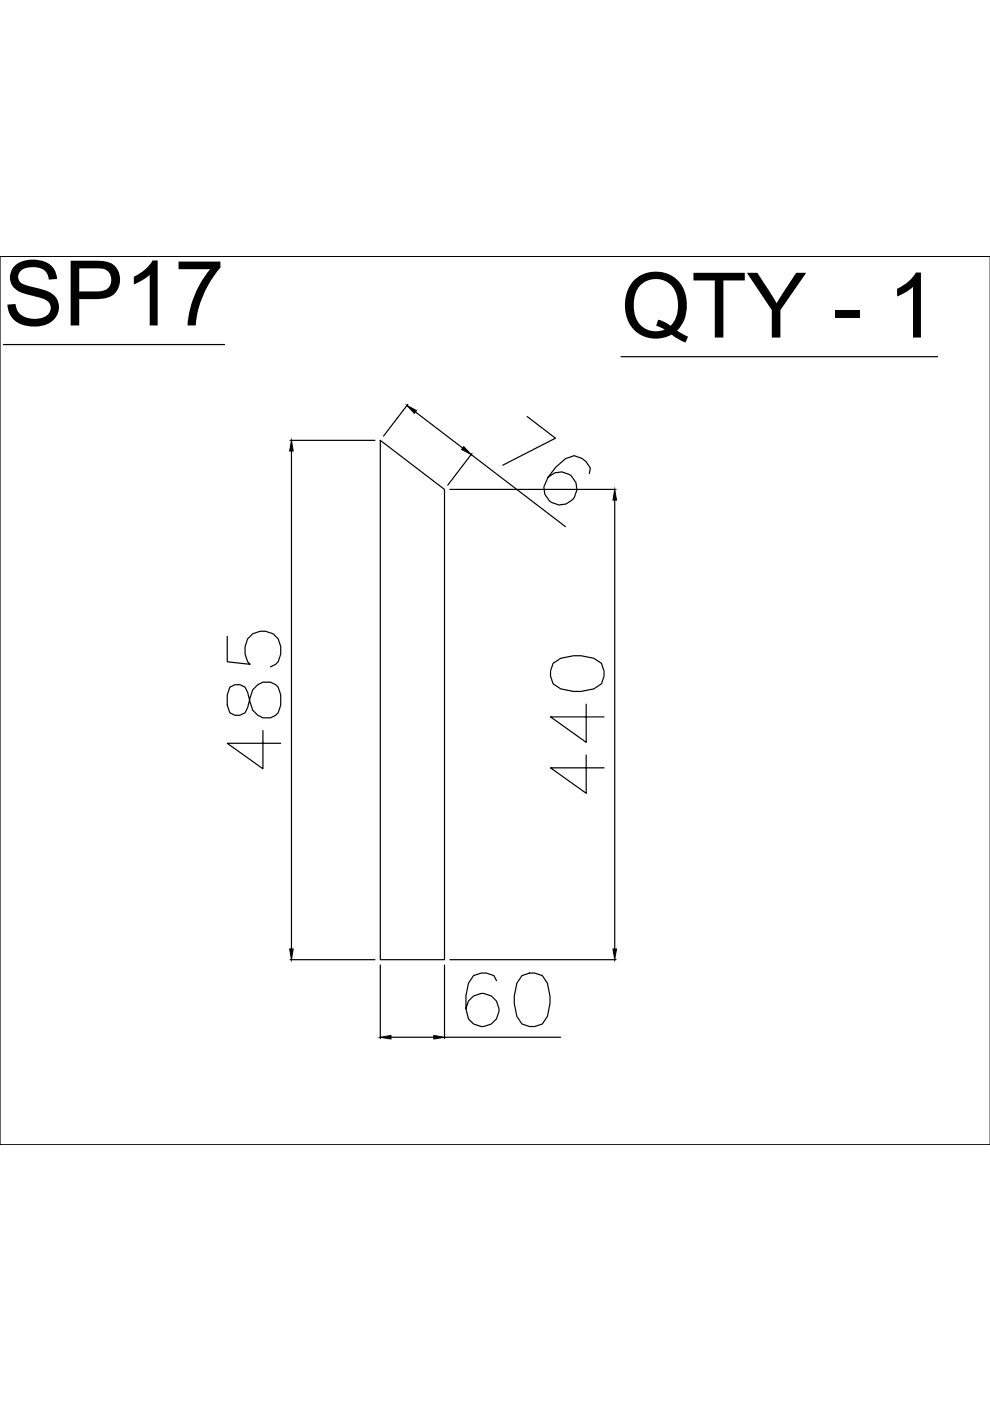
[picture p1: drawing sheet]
<svg xmlns="http://www.w3.org/2000/svg" width="210mm" height="297mm" viewBox="0 0 210 297" stroke-linecap="round" stroke-linejoin="round" font-family="sans-serif">
<defs><g id="words">
<g font-size="19.2">
<text x=".7" y="69">SP17</text>
<text x="131.7" y="71.6">QTY - 1 S</text>
</g>
</g></defs>
<!-- layer: 0 -->
<g fill="none" stroke="#000" stroke-width=".25">
<path d="M0 54.3v188.5h210h-210M0 54.3h.1M0 54.3h210M.7 73.1h46.9M131.7 75.6h67.1M61.5 93.4h18M61.8 95.6v105.6M80.6 93.4l13.6 10.4v99.7h-13.6zM86.5 85.7l-5.2 6.8M88.1 87.3l10 7.7M99.9 96.4l20 15.3M100.1 96.1l-5.2 6.8"/>
<path d="M111.8 88.3l6 4.6-11.2 5.7M95.4 103.8h35.2M124.9 100.4l.3-1.2-1-1.4-.9-.6-1.6-.6-1.8 .6-2.1 1.9-1.6 2.1-.9 2a3.5 3.5 0 0 0 4.3 3.8 3.5 3.5 0 0 0 2.2-5.2 3.5 3.5 0 0 0-5.6-.6M130.3 106v95.2M48.2 134.9v5.4l4.8 .6a4.4 4.4 0 0 1 .6-6.5 3.9 3.9 0 0 1 4.4 .1 3.9 3.9 0 0 1 1.5 4.2l-.5 1.6-.6 .6-1 .5M48.7 145.7l-.5 1.6v2.2l.5 1.6a2.29 2.29 0 0 0 3.8-1.1l.5-2.1a3.4 3.4 0 0 1 2.3-3.1 3.4 3.4 0 0 1 3.7 .9l.5 1.6v2.2a2.97 2.97 0 0 1-1.7 2.6 2.97 2.97 0 0 1-3.1-.4l-1.1-1.1-1.1-3.8a2.29 2.29 0 0 0-3.8-1.1zM55.7 154.9v8.1l-7.5-5.4h11.3M117.3 140.6l1.6-1 2.7-.6h1.6l2.7 .6 1.6 1 .6 1.7v1.1l-.6 1.6-1.6 1.1-2.7 .5h-1.6l-2.7-.5-1.6-1.1-.6-1.6v-1.1zM124.3 149.3v8.1l-7.6-5.4h11.4M124.3 160.1v8.1l-7.6-5.4h11.4M61.5 203.5h18M80.6 204.6v15.6"/>
<path d="M82.9 219.9h9.1M94.2 204.6v15.6M94.2 219.9h24.7M95.4 203.5h35.2M105.3 207.9l-.6-1.1-1.6-.5h-1.1l-1.6 .5-1.1 1.7-.5 2.7v2.7l.5 2.1a3.5 3.5 0 0 0 5.7 .4 3.5 3.5 0 0 0-1.4-5.5 3.5 3.5 0 0 0-4.8 3M110.7 206.8l1.6-.5h1.1l1.6 .5 1.1 1.7 .5 2.7v1.6l-.5 2.7-1.1 1.6-1.6 .5h-1.1l-1.6-.5-1.1-1.6-.6-2.7v-1.6l.6-2.7z"/>
</g>
<path d="M61.8 93.4l.4 2.2h-.8zM86.3 86l2 1-.4 .6zM98.3 94.7l1.6 1.7-2-1.1zM130.3 103.8l.4 2.2h-.7zM61.4 201.2h.8l-.4 2.3zM80.6 219.9l2.3-.4v.8zM92 219.5l2.2 .4-2.2 .4zM130 201.2h.7l-.4 2.3z" fill="#000" stroke="#000" stroke-width=".21"/>
<use href="#words"/>
</svg>
